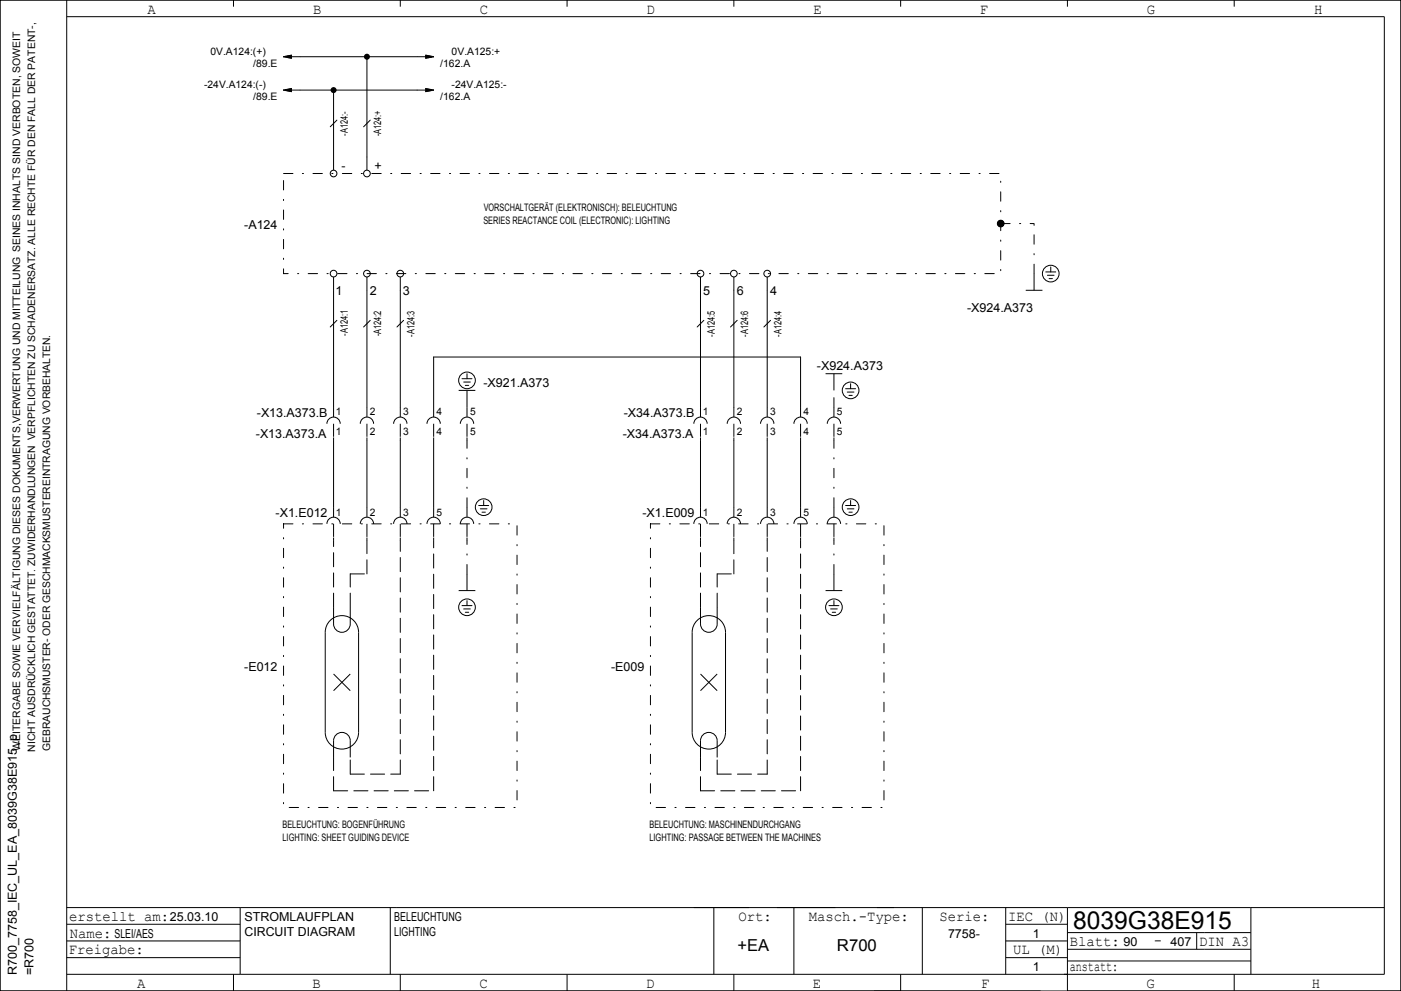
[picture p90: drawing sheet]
<svg xmlns="http://www.w3.org/2000/svg" width="420mm" height="297mm" viewBox="0 0 420 297" stroke-linecap="round" stroke-linejoin="round" font-family="sans-serif">
<defs><g id="words">
<text font-size="7.4" x="321.7" y="278.5">8039G38E915</text>
<g font-size="4.9">
<text x="221" y="285">+EA</text>
<text x="250.9" y="285">R700</text>
</g>
<g font-size="4.4">
<text x="44.3" y="4.2">A</text>
<text x="93.8" y="4.2">B</text>
<text x="143.9" y="4.2">C</text>
<text x="193.9" y="4.2">D</text>
<text x="243.8" y="4.2">E</text>
<text x="293.8" y="4.2">F</text>
<text x="343.8" y="4.2">G</text>
<text x="394" y="4.2">H</text>
<text x="20.7" y="276">erstellt am:</text>
<text x="221.4" y="276">Ort:</text>
<text x="242.5" y="276">Masch.­Type:</text>
<text x="281.6" y="276">Serie:</text>
<text x="302.2" y="276">IEC (N)</text>
<text x="20.9" y="281">Name:</text>
<text x="20.6" y="286">Freigabe:</text>
<text x="303.7" y="286">UL (M)</text>
<text x="320.7" y="283.5">Blatt:</text>
<text x="346" y="283.2">­</text>
<text x="359.5" y="283.5">DIN A3</text>
<text x="320.7" y="291">anstatt:</text>
<text x="41.1" y="296">A</text>
<text x="93.7" y="296">B</text>
<text x="143.7" y="296">C</text>
<text x="193.7" y="296">D</text>
<text x="243.7" y="296">E</text>
<text x="294.1" y="296">F</text>
<text x="343.7" y="296">G</text>
<text x="393.3" y="296">H</text>
</g>
<g font-size="3.7">
<text x="102.4" y="51">­</text>
<text x="112.3" y="51">+</text>
<text x="73.2" y="68.5">­A124</text>
<text x="100.6" y="88.5">1</text>
<text x="110.9" y="88.5">2</text>
<text x="120.8" y="88.5">3</text>
<text x="210.8" y="88.5">5</text>
<text x="220.9" y="88.5">6</text>
<text x="230.9" y="88.5">4</text>
<text x="289.9" y="93.5">­X924.A373</text>
<text x="244.9" y="111">­X924.A373</text>
<text x="144.9" y="116">­X921.A373</text>
<text x="77" y="125">­X13.A373.B</text>
<text x="187" y="125">­X34.A373.B</text>
<text x="76.7" y="131.3">­X13.A373.A</text>
<text x="186.7" y="131.3">­X34.A373.A</text>
<text x="82.6" y="155">­X1.E012</text>
<text x="192.6" y="155">­X1.E009</text>
<text x="73.2" y="201">­E012</text>
<text x="183.2" y="201">­E009</text>
<text x="50.9" y="276">25.03.10</text>
<text x="73.3" y="276">STROMLAUFPLAN</text>
<text x="118.2" y="276">BELEUCHTUNG</text>
<text x="34.3" y="281">SLEI/AES</text>
<text x="73.3" y="280.5">CIRCUIT DIAGRAM</text>
<text x="118.2" y="280.5">LIGHTING</text>
<text x="284.2" y="281">7758­</text>
<text x="309.6" y="281">1</text>
<text x="336.8" y="283.5">90</text>
<text x="350.9" y="283.5">407</text>
<text x="5" y="292.3" transform="rotate(-90 5 292.3)">R700_7758_IEC_UL_EA_8039G38E915_p</text>
<text x="10" y="292.2" transform="rotate(-90 10 292.2)">=R700</text>
<text x="309.6" y="291">1</text>
</g>
<g font-size="3.1">
<text x="63.1" y="16.5">0V.A124:(+)</text>
<text x="135.4" y="16.5">0V.A125:+</text>
<text x="75.9" y="20">/89.E</text>
<text x="132" y="20">/162.A</text>
<text x="61.2" y="26.5">­24V.A124:(­)</text>
<text x="75.9" y="30">/89.E</text>
<text x="132" y="30">/162.A</text>
<text x="135.4" y="26.5">­24V.A125:­</text>
<text x="104.2" y="40.6" transform="rotate(-90 104.2 40.6)">­A124:­</text>
<text x="114.3" y="40.9" transform="rotate(-90 114.3 40.9)">­A124:+</text>
<text x="145" y="63.3">VORSCHALTGERÄT (ELEKTRONISCH): BELEUCHTUNG</text>
<text x="144.9" y="67">SERIES REACTANCE COIL (ELECTRONIC): LIGHTING</text>
<text x="104.2" y="100.7" transform="rotate(-90 104.2 100.7)">­A124:1</text>
<text x="114.3" y="100.8" transform="rotate(-90 114.3 100.8)">­A124:2</text>
<text x="124.2" y="100.9" transform="rotate(-90 124.2 100.9)">­A124:3</text>
<text x="214.2" y="100.9" transform="rotate(-90 214.2 100.9)">­A124:5</text>
<text x="224.3" y="100.9" transform="rotate(-90 224.3 100.9)">­A124:6</text>
<text x="234.2" y="100.9" transform="rotate(-90 234.2 100.9)">­A124:4</text>
<text x="100.7" y="124.5">1</text>
<text x="110.9" y="124.5">2</text>
<text x="120.9" y="124.5">3</text>
<text x="130.9" y="124.5">4</text>
<text x="140.9" y="124.5">5</text>
<text x="210.7" y="124.5">1</text>
<text x="220.9" y="124.5">2</text>
<text x="230.9" y="124.5">3</text>
<text x="240.9" y="124.5">4</text>
<text x="250.9" y="124.5">5</text>
<text x="100.7" y="130.5">1</text>
<text x="110.9" y="130.5">2</text>
<text x="120.9" y="130.5">3</text>
<text x="130.9" y="130.5">4</text>
<text x="140.9" y="130.5">5</text>
<text x="210.7" y="130.5">1</text>
<text x="220.9" y="130.5">2</text>
<text x="230.9" y="130.5">3</text>
<text x="240.9" y="130.5">4</text>
<text x="250.9" y="130.5">5</text>
<text x="100.7" y="154.5">1</text>
<text x="110.9" y="154.5">2</text>
<text x="120.9" y="154.5">3</text>
<text x="130.9" y="154.5">5</text>
<text x="210.7" y="154.5">1</text>
<text x="220.9" y="154.5">2</text>
<text x="230.9" y="154.5">3</text>
<text x="240.9" y="154.5">5</text>
<text x="6" y="225" transform="rotate(-90 6 225)">WEITERGABE SOWIE VERVIELFÄLTIGUNG DIESES DOKUMENTS,VERWERTUNG UND MITTEILUNG SEINES INHALTS SIND VERBOTEN, SOWEIT</text>
<text x="10.5" y="225.3" transform="rotate(-90 10.5 225.3)">NICHT AUSDRÜCKLICH GESTATTET. ZUWIDERHANDLUNGEN VERPFLICHTEN ZU SCHADENERSATZ. ALLE RECHTE FÜR DEN FALL DER PATENT­,</text>
<text x="15" y="225.1" transform="rotate(-90 15 225.1)">GEBRAUCHSMUSTER­ ODER GESCHMACKSMUSTEREINTRAGUNG VORBEHALTEN.</text>
<text x="84.7" y="248.2">BELEUCHTUNG: BOGENFÜHRUNG</text>
<text x="194.7" y="248.2">BELEUCHTUNG: MASCHINENDURCHGANG</text>
<text x="84.7" y="252">LIGHTING: SHEET GUIDING DEVICE</text>
<text x="194.7" y="252">LIGHTING: PASSAGE BETWEEN THE MACHINES</text>
</g>
</g></defs>
<path d="M85 52h215v30h-215zM300 67h10M310 82v-15M250 122v-5M85 157h70v85h-70zM140 152v-20M195 157h70v85h-70zM250 152v-20M140 172v-10M250 172v-10" fill="none" stroke="#000" stroke-width=".3" stroke-dasharray="2.8 2.8 .4 2.8"/>
<g fill="none" stroke="#000" stroke-width=".3" stroke-dasharray="4.2 1.8">
<path d="M105 172h5M110 172v-10M215 172h5M220 172v-10M100 182v-20M105 182v-10M210 182v-20M215 182v-10M100 237v-10M100 237h30M105 232v-5M105 232h15"/>
<path d="M120 232v-70M130 237v-75M210 237v-10M210 237h30M215 232v-5M215 232h15M230 232v-70M240 237v-75"/>
</g>
<g fill="none" stroke="#000" stroke-width=".3">
<path d="M0 0h420v297h-420zM20 0v297M20 5h395v287h-395M70 0v2M84.9 17h45.2M84.9 17l2.6 .5M85.5 16.9h2M85.6 17.1h1.9M86 17.2h1.5M86 16.8h1.5M86.5 17.3h1M86.5 16.7h1"/>
<path d="M87.1 17.4h.4M87.1 16.6h.4M87.5 16.5l-2.6 .5M110 17v34M120 0v2M127.5 17.4h.4M127.5 17.3h1M127.5 17.2h1.5M127.5 17.1h2M127.5 16.9h1.9M127.5 16.8h1.5M127.5 16.7h1"/>
<path d="M127.5 16.6h.4M127.5 16.5l2.6 .5M130.1 17l-2.6 .5M170 0v2M220 0v2M270 0v2M320 0v2M370 0v2M84.9 27h45.2M84.9 27l2.6 .5M85.5 26.9h2M85.6 27.1h1.9"/>
<path d="M86 27.2h1.5M86 26.8h1.5M86.5 27.3h1M86.5 26.7h1M87.1 27.4h.4M87.1 26.6h.4M87.5 26.5l-2.6 .5M100 27v24M101 36l-2 2M111 36l-2 2M127.5 27.4h.4M127.5 27.3h1"/>
<path d="M127.5 27.2h1.5M127.5 27.1h2M127.5 26.9h1.9M127.5 26.8h1.5M127.5 26.7h1M127.5 26.6h.4M127.5 26.5l2.6 .5M130.1 27l-2.6 .5M100 83v42M101 96l-2 2M110 83v42M111 96l-2 2"/>
<path d="M120 83v42M121 96l-2 2M210 83v42M211 96l-2 2M220 83v42M221 96l-2 2M230 83v42M231 96l-2 2M307.5 87h5M310 82v5M313.5 81.5h3M314 82.5h2"/>
<path d="M314.5 83.5h1M315 80v1.5M137.5 117h5M138.5 113.5h3M139 114.5h2M139.5 115.5h1M140 112v1.5M140 117v8M247.5 112h5M250 112v5M253.5 116.5h3M254 117.5h2"/>
<path d="M254.5 118.5h1M255 115v1.5M98 127a2 2 0 0 1 2-2 2 2 0 0 1 2 2M100 127v3.9M100 131.1v23.9M108 127a2 2 0 0 1 2-2 2 2 0 0 1 2 2M110 127v3.9M110 131.1v23.9M118 127a2 2 0 0 1 2-2 2 2 0 0 1 2 2M120 127v3.9M120 131.1v23.9M128 127a2 2 0 0 1 2-2 2 2 0 0 1 2 2"/>
<path d="M130 125v-18h110v18M130 127v3.9M130 131.1v23.9M138 127a2 2 0 0 1 2-2 2 2 0 0 1 2 2M140 127v3.9M140 131.1v.9M208 127a2 2 0 0 1 2-2 2 2 0 0 1 2 2M210 127v3.9M210 131.1v23.9M218 127a2 2 0 0 1 2-2 2 2 0 0 1 2 2M220 127v3.9M220 131.1v23.9"/>
<path d="M228 127a2 2 0 0 1 2-2 2 2 0 0 1 2 2M230 127v3.9M230 131.1v23.9M238 127a2 2 0 0 1 2-2 2 2 0 0 1 2 2M240 127v3.9M240 131.1v23.9M248 127a2 2 0 0 1 2-2 2 2 0 0 1 2 2M250 122v3M250 127v3.9M250 131.1v.9M98 157a2 2 0 0 1 2-2 2 2 0 0 1 2 2M100 157v3.9"/>
<path d="M108 157a2 2 0 0 1 2-2 2 2 0 0 1 2 2M110 157v3.9M118 157a2 2 0 0 1 2-2 2 2 0 0 1 2 2M120 157v3.9M128 157a2 2 0 0 1 2-2 2 2 0 0 1 2 2M130 157v3.9M138 157a2 2 0 0 1 2-2 2 2 0 0 1 2 2M140 152v3M140 157v3.9M143.5 151.5h3M144 152.5h2M144.5 153.5h1"/>
<path d="M145 150v1.5M208 157a2 2 0 0 1 2-2 2 2 0 0 1 2 2M210 157v3.9M218 157a2 2 0 0 1 2-2 2 2 0 0 1 2 2M220 157v3.9M228 157a2 2 0 0 1 2-2 2 2 0 0 1 2 2M230 157v3.9M238 157a2 2 0 0 1 2-2 2 2 0 0 1 2 2M240 157v3.9M248 157a2 2 0 0 1 2-2 2 2 0 0 1 2 2M250 152v3M250 157v3.9"/>
<path d="M253.5 151.5h3M254 152.5h2M254.5 153.5h1M255 150v1.5M100 161.1v.9M110 161.1v.9M120 161.1v.9M130 161.1v.9M137.5 177h5M140 161.1v.9M140 172v5M210 161.1v.9"/>
<path d="M220 161.1v.9M230 161.1v.9M240 161.1v.9M247.5 177h5M250 161.1v.9M250 172v5M99.3 185.7a5 5 0 0 1 5.3-.7 5 5 0 0 1 2.9 4.5v30a5 5 0 0 1-5 5 5 5 0 0 1-5-5v-30a5 5 0 0 1 1.8-3.8zM100 182v5a2.5 2.5 0 0 0 2.5 2.5 2.5 2.5 0 0 0 2.5-2.5v-5M138.5 181.5h3M139 182.5h2M139.5 183.5h1M140 180v1.5"/>
<path d="M209.3 185.7a5 5 0 0 1 5.3-.7 5 5 0 0 1 2.9 4.5v30a5 5 0 0 1-5 5 5 5 0 0 1-5-5v-30a5 5 0 0 1 1.8-3.8zM210 182v5a2.5 2.5 0 0 0 2.5 2.5 2.5 2.5 0 0 0 2.5-2.5v-5M248.5 181.5h3M249 182.5h2M249.5 183.5h1M250 180v1.5M100 202l5 5M105 202l-5 5M210 202l5 5M215 202l-5 5M100 227v-5a2.5 2.5 0 0 1 2.5-2.5 2.5 2.5 0 0 1 2.5 2.5v5M210 227v-5a2.5 2.5 0 0 1 2.5-2.5 2.5 2.5 0 0 1 2.5 2.5v5"/>
<path d="M20 277h52M20 272h395M72 272v20M117 272v20M214 272v20M238 272v20M276.5 272v20M301.5 272v20M301.5 277h18.5M320 272v25h100v-297h-420v297h312M320 279.5h55M358.7 279.5v5"/>
<path d="M375 272v20M20 287h52M20 282h52M70 292v5M120 292v5M170 292v5M220 292v5M270 292v5M301.5 287h18.5M301.5 282h18.5M320 284.5h55M320 288h55"/>
<path d="M370 292v5"/>
<circle cx="100" cy="52" r="1"/>
<circle cx="110" cy="52" r="1"/>
<circle cx="300" cy="67" r="1"/>
<circle cx="300" cy="67" r=".9"/>
<circle cx="300" cy="67" r=".5"/>
<circle cx="300" cy="67" r=".8"/>
<circle cx="300" cy="67" r=".7"/>
<circle cx="300" cy="67" r=".6"/>
<circle cx="300" cy="67" r=".4"/>
<circle cx="300" cy="67" r=".3"/>
<circle cx="300" cy="67" r=".2"/>
<circle cx="300" cy="67" r=".1"/>
<circle cx="100" cy="82" r="1"/>
<circle cx="110" cy="82" r="1"/>
<circle cx="120" cy="82" r="1"/>
<circle cx="210" cy="82" r="1"/>
<circle cx="220" cy="82" r="1"/>
<circle cx="230" cy="82" r="1"/>
<circle cx="315" cy="82" r="2.5"/>
<circle cx="140" cy="114" r="2.5"/>
<circle cx="255" cy="117" r="2.5"/>
<circle cx="145" cy="152" r="2.5"/>
<circle cx="255" cy="152" r="2.5"/>
<circle cx="140" cy="182" r="2.5"/>
<circle cx="250" cy="182" r="2.5"/>
</g>
<g fill="#000">
<circle cx="110" cy="17" r=".9"/>
<circle cx="100" cy="27" r=".9"/>
</g>
<use href="#words"/>
</svg>
